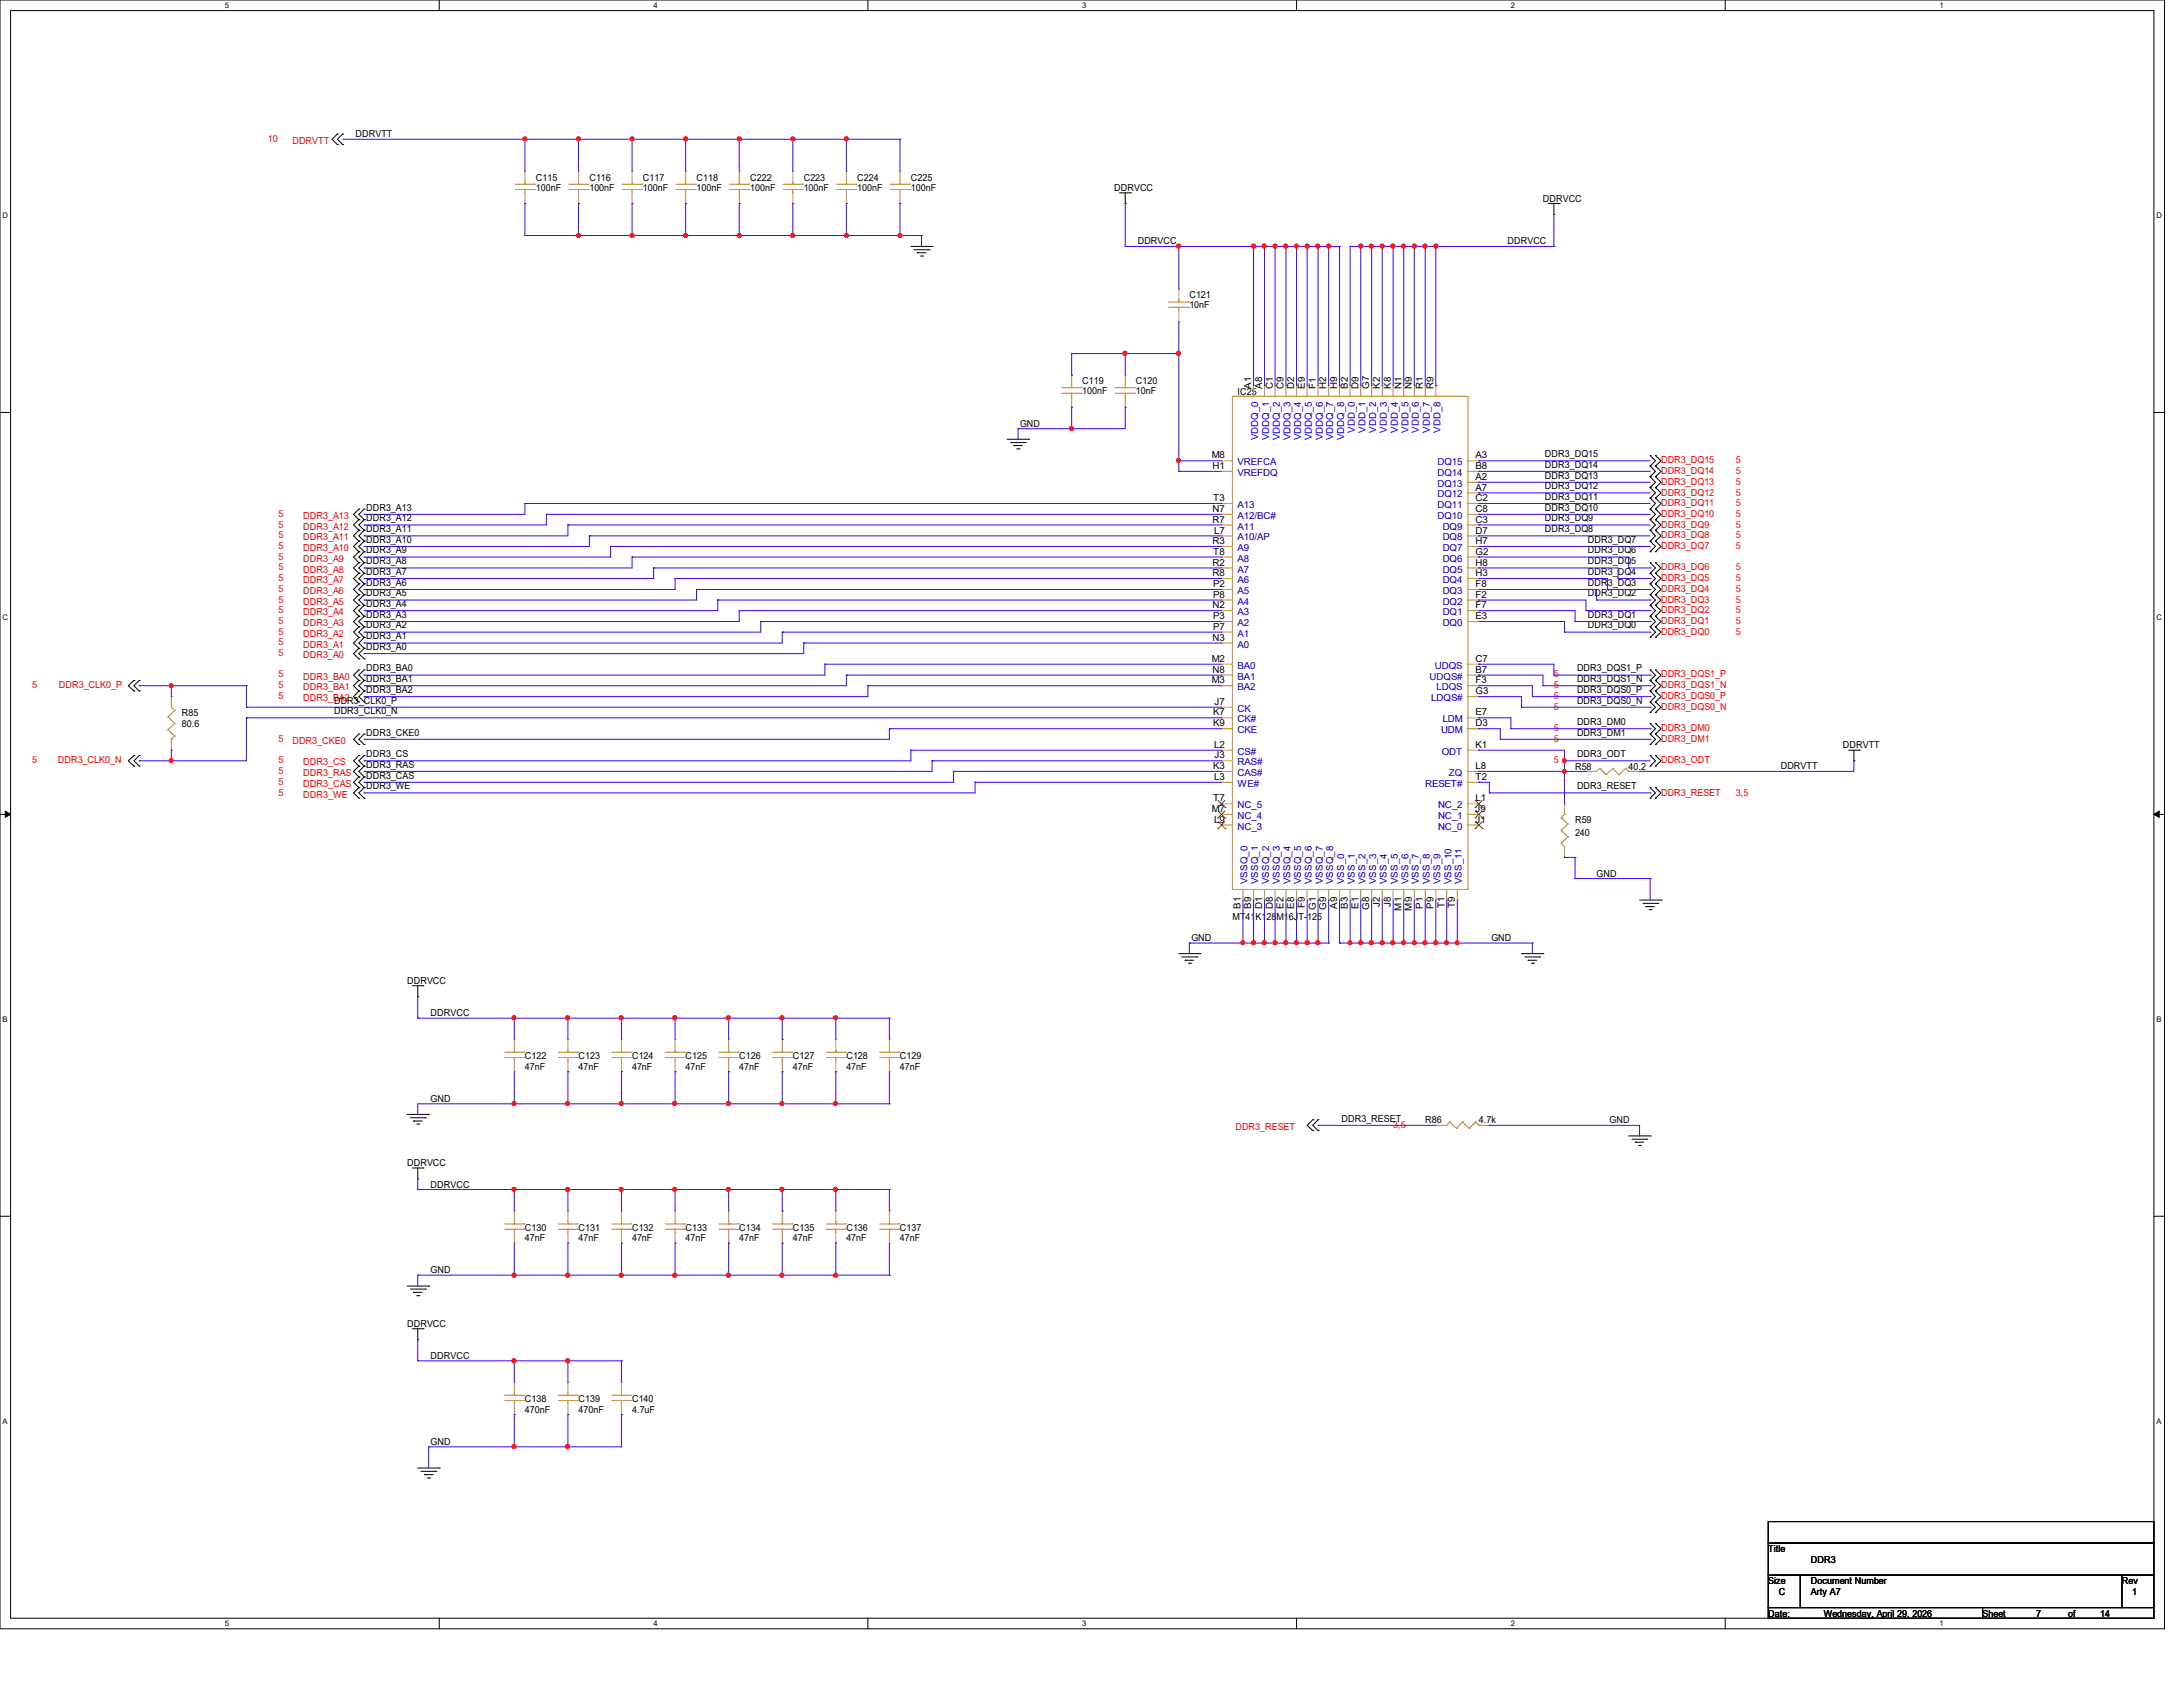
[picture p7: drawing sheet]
<svg xmlns="http://www.w3.org/2000/svg" width="279mm" height="216mm" viewBox="0 0 279 216" stroke-linecap="round" stroke-linejoin="round" font-family="sans-serif">
<defs><g id="words">
<g font-size="1.2">
<text x="45.5" y="17.6">DDRVTT</text>
<text x="68.6" y="23.2">C115</text>
<text x="75.4" y="23.2">C116</text>
<text x="82.3" y="23.2">C117</text>
<text x="89.2" y="23.2">C118</text>
<text x="96" y="23.2">C222</text>
<text x="102.9" y="23.2">C223</text>
<text x="109.7" y="23.2">C224</text>
<text x="116.6" y="23.2">C225</text>
<text x="68.6" y="24.4">100nF</text>
<text x="75.4" y="24.4">100nF</text>
<text x="82.3" y="24.4">100nF</text>
<text x="89.2" y="24.4">100nF</text>
<text x="96" y="24.4">100nF</text>
<text x="102.9" y="24.4">100nF</text>
<text x="109.7" y="24.4">100nF</text>
<text x="116.6" y="24.4">100nF</text>
<text x="142.6" y="24.4">DDRVCC</text>
<text x="197.5" y="25.8">DDRVCC</text>
<text x="145.6" y="31.3">DDRVCC</text>
<text x="193" y="31.3">DDRVCC</text>
<text x="152.2" y="38.1">C121</text>
<text x="152.2" y="39.4">10nF</text>
<text x="138.5" y="49.1">C119</text>
<text x="138.5" y="50.4">100nF</text>
<text x="145.4" y="49.1">C120</text>
<text x="145.4" y="50.4">10nF</text>
<text x="158.4" y="50.5">IC25</text>
<text x="160.1" y="49.7" transform="rotate(-90 160.1 49.7)">A1</text>
<text x="161.5" y="49.7" transform="rotate(-90 161.5 49.7)">A8</text>
<text x="162.9" y="49.7" transform="rotate(-90 162.9 49.7)">C1</text>
<text x="164.3" y="49.7" transform="rotate(-90 164.3 49.7)">C9</text>
<text x="165.6" y="49.7" transform="rotate(-90 165.6 49.7)">D2</text>
<text x="167" y="49.7" transform="rotate(-90 167 49.7)">E9</text>
<text x="168.4" y="49.7" transform="rotate(-90 168.4 49.7)">F1</text>
<text x="169.8" y="49.7" transform="rotate(-90 169.8 49.7)">H2</text>
<text x="171.2" y="49.7" transform="rotate(-90 171.2 49.7)">H9</text>
<text x="172.5" y="49.7" transform="rotate(-90 172.5 49.7)">B2</text>
<text x="173.9" y="49.7" transform="rotate(-90 173.9 49.7)">D9</text>
<text x="175.3" y="49.7" transform="rotate(-90 175.3 49.7)">G7</text>
<text x="176.6" y="49.7" transform="rotate(-90 176.6 49.7)">K2</text>
<text x="178" y="49.7" transform="rotate(-90 178 49.7)">K8</text>
<text x="179.4" y="49.7" transform="rotate(-90 179.4 49.7)">N1</text>
<text x="180.7" y="49.7" transform="rotate(-90 180.7 49.7)">N9</text>
<text x="182.1" y="49.7" transform="rotate(-90 182.1 49.7)">R1</text>
<text x="183.5" y="49.7" transform="rotate(-90 183.5 49.7)">R9</text>
<text x="130.6" y="54.6">GND</text>
<text x="155.1" y="58.7">M8</text>
<text x="188.8" y="58.7">A3</text>
<text x="197.7" y="58.5">DDR3_DQ15</text>
<text x="197.7" y="59.9">DDR3_DQ14</text>
<text x="46.9" y="65.4">DDR3_A13</text>
<text x="155.2" y="60">H1</text>
<text x="155.2" y="65.5">N7</text>
<text x="155.3" y="64.1">T3</text>
<text x="188.8" y="60">B8</text>
<text x="188.8" y="61.4">A2</text>
<text x="188.8" y="62.8">A7</text>
<text x="188.8" y="64.1">C2</text>
<text x="188.8" y="65.5">C8</text>
<text x="197.7" y="64">DDR3_DQ11</text>
<text x="197.7" y="65.4">DDR3_DQ10</text>
<text x="197.7" y="61.3">DDR3_DQ13</text>
<text x="197.7" y="62.6">DDR3_DQ12</text>
<text x="46.9" y="66.7">DDR3_A12</text>
<text x="46.9" y="68.1">DDR3_A11</text>
<text x="46.9" y="69.5">DDR3_A10</text>
<text x="46.9" y="70.8">DDR3_A9</text>
<text x="155.2" y="66.9">R7</text>
<text x="155.2" y="69.6">R3</text>
<text x="155.3" y="71">T8</text>
<text x="155.4" y="68.3">L7</text>
<text x="188.8" y="66.9">C3</text>
<text x="188.8" y="68.3">D7</text>
<text x="188.8" y="69.6">H7</text>
<text x="188.8" y="71">G2</text>
<text x="197.7" y="66.7">DDR3_DQ9</text>
<text x="197.7" y="68.1">DDR3_DQ8</text>
<text x="203.2" y="69.5">DDR3_DQ7</text>
<text x="203.2" y="70.8">DDR3_DQ6</text>
<text x="46.9" y="72.2">DDR3_A8</text>
<text x="46.9" y="73.6">DDR3_A7</text>
<text x="46.9" y="75">DDR3_A6</text>
<text x="46.9" y="76.3">DDR3_A5</text>
<text x="46.9" y="77.7">DDR3_A4</text>
<text x="155.2" y="72.4">R2</text>
<text x="155.2" y="73.7">R8</text>
<text x="155.2" y="77.9">N2</text>
<text x="155.3" y="75.1">P2</text>
<text x="155.3" y="76.5">P8</text>
<text x="188.8" y="72.4">H8</text>
<text x="188.8" y="73.7">H3</text>
<text x="188.8" y="75.1">F8</text>
<text x="188.8" y="76.5">F2</text>
<text x="188.8" y="77.9">F7</text>
<text x="203.2" y="76.3">DDR3_DQ2</text>
<text x="203.2" y="75">DDR3_DQ3</text>
<text x="203.2" y="73.6">DDR3_DQ4</text>
<text x="203.2" y="72.2">DDR3_DQ5</text>
<text x="46.9" y="79.1">DDR3_A3</text>
<text x="46.9" y="80.4">DDR3_A2</text>
<text x="46.9" y="81.8">DDR3_A1</text>
<text x="46.9" y="83.2">DDR3_A0</text>
<text x="155.2" y="82">N3</text>
<text x="155.3" y="79.2">P3</text>
<text x="155.3" y="80.6">P7</text>
<text x="188.8" y="79.2">E3</text>
<text x="203.2" y="80.4">DDR3_DQ0</text>
<text x="203.2" y="79.1">DDR3_DQ1</text>
<text x="46.9" y="85.9">DDR3_BA0</text>
<text x="46.9" y="87.3">DDR3_BA1</text>
<text x="46.9" y="88.7">DDR3_BA2</text>
<text x="155.1" y="84.7">M2</text>
<text x="155.1" y="87.5">M3</text>
<text x="155.2" y="86.1">N8</text>
<text x="188.8" y="84.7">C7</text>
<text x="188.8" y="86.1">B7</text>
<text x="188.8" y="87.5">F3</text>
<text x="188.8" y="88.9">G3</text>
<text x="201.8" y="85.9">DDR3_DQS1_P</text>
<text x="201.8" y="87.3">DDR3_DQS1_N</text>
<text x="201.8" y="88.7">DDR3_DQS0_P</text>
<text x="23.3" y="91.7">R85</text>
<text x="23.3" y="93">80.6</text>
<text x="42.8" y="90">DDR3_CLK0_P</text>
<text x="42.8" y="91.4">DDR3_CLK0_N</text>
<text x="46.9" y="94.1">DDR3_CKE0</text>
<text x="155.3" y="91.6">K7</text>
<text x="155.3" y="93">K9</text>
<text x="155.4" y="95.7">L2</text>
<text x="155.4" y="90.2">J7</text>
<text x="188.8" y="91.6">E7</text>
<text x="188.8" y="93">D3</text>
<text x="188.8" y="95.7">K1</text>
<text x="201.8" y="90">DDR3_DQS0_N</text>
<text x="201.8" y="92.8">DDR3_DM0</text>
<text x="201.8" y="94.1">DDR3_DM1</text>
<text x="235.9" y="95.8">DDRVTT</text>
<text x="46.9" y="96.9">DDR3_CS</text>
<text x="46.9" y="98.3">DDR3_RAS</text>
<text x="46.9" y="99.7">DDR3_CAS</text>
<text x="46.9" y="101">DDR3_WE</text>
<text x="155.3" y="98.4">K3</text>
<text x="155.4" y="99.8">L3</text>
<text x="155.4" y="97.1">J3</text>
<text x="188.8" y="98.4">L8</text>
<text x="188.8" y="99.8">T2</text>
<text x="201.6" y="98.5">R58</text>
<text x="201.8" y="96.9">DDR3_ODT</text>
<text x="201.8" y="101">DDR3_RESET</text>
<text x="208.4" y="98.5">40.2</text>
<text x="227.9" y="98.5">DDRVTT</text>
<text x="155.1" y="103.9">M7</text>
<text x="155.3" y="102.6">T7</text>
<text x="155.4" y="105.3">L9</text>
<text x="188.8" y="105.3">J1</text>
<text x="188.8" y="103.9">J9</text>
<text x="188.8" y="102.6">L1</text>
<text x="201.6" y="105.4">R59</text>
<text x="201.6" y="107">240</text>
<text x="204.3" y="112.2">GND</text>
<text x="157.7" y="117.7">MT41K128M16JT-125</text>
<text x="158.8" y="116.3" transform="rotate(-90 158.8 116.3)">B1</text>
<text x="160.1" y="116.3" transform="rotate(-90 160.1 116.3)">B9</text>
<text x="161.5" y="116.4" transform="rotate(-90 161.5 116.4)">D1</text>
<text x="162.9" y="116.4" transform="rotate(-90 162.9 116.4)">D8</text>
<text x="164.3" y="116.3" transform="rotate(-90 164.3 116.3)">E2</text>
<text x="165.6" y="116.3" transform="rotate(-90 165.6 116.3)">E8</text>
<text x="167" y="116.2" transform="rotate(-90 167 116.2)">F9</text>
<text x="168.4" y="116.5" transform="rotate(-90 168.4 116.5)">G1</text>
<text x="169.8" y="116.5" transform="rotate(-90 169.8 116.5)">G9</text>
<text x="171.2" y="116.3" transform="rotate(-90 171.2 116.3)">A9</text>
<text x="172.5" y="116.3" transform="rotate(-90 172.5 116.3)">B3</text>
<text x="173.9" y="116.3" transform="rotate(-90 173.9 116.3)">E1</text>
<text x="175.3" y="116.5" transform="rotate(-90 175.3 116.5)">G8</text>
<text x="176.6" y="116.1" transform="rotate(-90 176.6 116.1)">J2</text>
<text x="178" y="116.1" transform="rotate(-90 178 116.1)">J8</text>
<text x="179.4" y="116.5" transform="rotate(-90 179.4 116.5)">M1</text>
<text x="180.7" y="116.5" transform="rotate(-90 180.7 116.5)">M9</text>
<text x="182.1" y="116.3" transform="rotate(-90 182.1 116.3)">P1</text>
<text x="183.5" y="116.3" transform="rotate(-90 183.5 116.3)">P9</text>
<text x="184.9" y="116.2" transform="rotate(-90 184.9 116.2)">T1</text>
<text x="186.2" y="116.2" transform="rotate(-90 186.2 116.2)">T9</text>
<text x="52.1" y="125.9">DDRVCC</text>
<text x="152.5" y="120.4">GND</text>
<text x="190.9" y="120.4">GND</text>
<text x="55.1" y="130">DDRVCC</text>
<text x="67.2" y="135.5">C122</text>
<text x="67.2" y="136.9">47nF</text>
<text x="74" y="135.5">C123</text>
<text x="74" y="136.9">47nF</text>
<text x="80.9" y="135.5">C124</text>
<text x="80.9" y="136.9">47nF</text>
<text x="87.8" y="135.5">C125</text>
<text x="87.8" y="136.9">47nF</text>
<text x="94.6" y="135.5">C126</text>
<text x="94.6" y="136.9">47nF</text>
<text x="101.5" y="135.5">C127</text>
<text x="101.5" y="136.9">47nF</text>
<text x="108.3" y="135.5">C128</text>
<text x="108.3" y="136.9">47nF</text>
<text x="115.2" y="135.5">C129</text>
<text x="115.2" y="136.9">47nF</text>
<text x="55.1" y="141">GND</text>
<text x="171.7" y="143.6">DDR3_RESET</text>
<text x="182.4" y="143.8">R86</text>
<text x="189.3" y="143.8">4.7k</text>
<text x="206" y="143.8">GND</text>
<text x="52.1" y="149.3">DDRVCC</text>
<text x="55.1" y="152">DDRVCC</text>
<text x="67.2" y="157.5">C130</text>
<text x="67.2" y="158.9">47nF</text>
<text x="74" y="157.5">C131</text>
<text x="74" y="158.9">47nF</text>
<text x="80.9" y="157.5">C132</text>
<text x="80.9" y="158.9">47nF</text>
<text x="87.8" y="157.5">C133</text>
<text x="87.8" y="158.9">47nF</text>
<text x="94.6" y="157.5">C134</text>
<text x="94.6" y="158.9">47nF</text>
<text x="101.5" y="157.5">C135</text>
<text x="101.5" y="158.9">47nF</text>
<text x="108.3" y="157.5">C136</text>
<text x="108.3" y="158.9">47nF</text>
<text x="115.2" y="157.5">C137</text>
<text x="115.2" y="158.9">47nF</text>
<text x="55.1" y="162.9">GND</text>
<text x="52.1" y="169.8">DDRVCC</text>
<text x="55.1" y="173.9">DDRVCC</text>
<text x="67.2" y="179.4">C138</text>
<text x="74" y="179.4">C139</text>
<text x="80.9" y="179.4">C140</text>
<text x="55.1" y="184.9">GND</text>
<text x="67.2" y="180.8">470nF</text>
<text x="74" y="180.8">470nF</text>
<text x="80.9" y="180.8">4.7uF</text>
<text x="226.3" y="198.6">Title</text>
<text x="226.3" y="202.7">Size</text>
<text x="231.8" y="200">DDR3</text>
<text x="231.8" y="202.7">Document Number</text>
<text x="271.6" y="202.7">Rev</text>
<text x="226.3" y="206.9">Date:</text>
<text x="227.7" y="204.1">C</text>
<text x="231.8" y="204.1">Arty A7</text>
<text x="233.4" y="206.9">Wednesday, April 29, 2026</text>
<text x="253.7" y="206.9">Sheet</text>
<text x="260.6" y="206.9">7</text>
<text x="264.7" y="206.9">of</text>
<text x="268.8" y="206.9">14</text>
<text x="272.9" y="204.1">1</text>
</g>
<g font-size="1.2" fill="#f00">
<text x="34.3" y="18.1">10</text>
<text x="37.4" y="18.4">DDRVTT</text>
<text x="212.6" y="59.3">DDR3_DQ15</text>
<text x="222.2" y="59.3">5</text>
<text x="212.6" y="64.8">DDR3_DQ11</text>
<text x="212.6" y="63.4">DDR3_DQ12</text>
<text x="212.6" y="62">DDR3_DQ13</text>
<text x="212.6" y="60.7">DDR3_DQ14</text>
<text x="222.2" y="64.8">5</text>
<text x="222.2" y="63.4">5</text>
<text x="222.2" y="62">5</text>
<text x="222.2" y="60.7">5</text>
<text x="35.6" y="71.6">5</text>
<text x="35.6" y="70.3">5</text>
<text x="35.6" y="68.9">5</text>
<text x="35.6" y="67.5">5</text>
<text x="35.6" y="66.1">5</text>
<text x="38.8" y="71.9">DDR3_A9</text>
<text x="38.8" y="70.5">DDR3_A10</text>
<text x="38.8" y="69.2">DDR3_A11</text>
<text x="38.8" y="67.8">DDR3_A12</text>
<text x="38.8" y="66.4">DDR3_A13</text>
<text x="212.6" y="70.3">DDR3_DQ7</text>
<text x="212.6" y="68.9">DDR3_DQ8</text>
<text x="212.6" y="67.5">DDR3_DQ9</text>
<text x="212.6" y="66.1">DDR3_DQ10</text>
<text x="222.2" y="70.3">5</text>
<text x="222.2" y="68.9">5</text>
<text x="222.2" y="67.5">5</text>
<text x="222.2" y="66.1">5</text>
<text x="35.6" y="77.1">5</text>
<text x="35.6" y="75.7">5</text>
<text x="35.6" y="74.4">5</text>
<text x="35.6" y="73">5</text>
<text x="38.8" y="77.4">DDR3_A5</text>
<text x="38.8" y="76">DDR3_A6</text>
<text x="38.8" y="74.6">DDR3_A7</text>
<text x="38.8" y="73.3">DDR3_A8</text>
<text x="212.6" y="77.1">DDR3_DQ3</text>
<text x="212.6" y="75.7">DDR3_DQ4</text>
<text x="212.6" y="74.4">DDR3_DQ5</text>
<text x="212.6" y="73">DDR3_DQ6</text>
<text x="222.2" y="77.1">5</text>
<text x="222.2" y="75.7">5</text>
<text x="222.2" y="74.4">5</text>
<text x="222.2" y="73">5</text>
<text x="35.6" y="84">5</text>
<text x="35.6" y="82.6">5</text>
<text x="35.6" y="81.2">5</text>
<text x="35.6" y="79.8">5</text>
<text x="35.6" y="78.5">5</text>
<text x="38.8" y="82.9">DDR3_A1</text>
<text x="38.8" y="81.5">DDR3_A2</text>
<text x="38.8" y="80.1">DDR3_A3</text>
<text x="38.8" y="78.7">DDR3_A4</text>
<text x="212.6" y="81.2">DDR3_DQ0</text>
<text x="212.6" y="79.8">DDR3_DQ1</text>
<text x="212.6" y="78.5">DDR3_DQ2</text>
<text x="222.2" y="81.2">5</text>
<text x="222.2" y="79.8">5</text>
<text x="222.2" y="78.5">5</text>
<text x="4.1" y="88.1">5</text>
<text x="7.5" y="88.1">DDR3_CLK0_P</text>
<text x="35.6" y="86.7">5</text>
<text x="35.6" y="88.1">5</text>
<text x="35.6" y="89.4">5</text>
<text x="38.8" y="84.2">DDR3_A0</text>
<text x="38.8" y="87">DDR3_BA0</text>
<text x="38.8" y="88.3">DDR3_BA1</text>
<text x="38.8" y="89.7">DDR3_BA2</text>
<text x="198.9" y="89.4">5</text>
<text x="198.9" y="88.1">5</text>
<text x="198.9" y="86.7">5</text>
<text x="212.6" y="89.4">DDR3_DQS0_P</text>
<text x="212.6" y="88.1">DDR3_DQS1_N</text>
<text x="212.6" y="86.7">DDR3_DQS1_P</text>
<text x="35.6" y="95">5</text>
<text x="37.4" y="95.2">DDR3_CKE0</text>
<text x="198.9" y="95">5</text>
<text x="198.9" y="93.6">5</text>
<text x="198.9" y="90.8">5</text>
<text x="212.6" y="95">DDR3_DM1</text>
<text x="212.6" y="93.6">DDR3_DM0</text>
<text x="212.6" y="90.8">DDR3_DQS0_N</text>
<text x="4.1" y="97.7">5</text>
<text x="7.4" y="97.7">DDR3_CLK0_N</text>
<text x="35.6" y="97.7">5</text>
<text x="35.6" y="99.1">5</text>
<text x="35.6" y="100.4">5</text>
<text x="35.6" y="101.8">5</text>
<text x="38.8" y="98">DDR3_CS</text>
<text x="38.8" y="99.3">DDR3_RAS</text>
<text x="38.8" y="100.7">DDR3_CAS</text>
<text x="198.9" y="97.7">5</text>
<text x="212.6" y="97.7">DDR3_ODT</text>
<text x="212.6" y="101.8">DDR3_RESET</text>
<text x="222.2" y="101.8">3,5</text>
<text x="38.8" y="102.1">DDR3_WE</text>
<text x="158.1" y="144.6">DDR3_RESET</text>
<text x="178.3" y="144.3">3,5</text>
</g>
<g font-size="1.2" fill="#00c">
<text x="158.4" y="59.6">VREFCA</text>
<text x="161" y="56.3" transform="rotate(-90 161 56.3)">VDDQ_0</text>
<text x="162.4" y="56.3" transform="rotate(-90 162.4 56.3)">VDDQ_1</text>
<text x="163.8" y="56.3" transform="rotate(-90 163.8 56.3)">VDDQ_2</text>
<text x="165.2" y="56.3" transform="rotate(-90 165.2 56.3)">VDDQ_3</text>
<text x="166.5" y="56.3" transform="rotate(-90 166.5 56.3)">VDDQ_4</text>
<text x="167.9" y="56.3" transform="rotate(-90 167.9 56.3)">VDDQ_5</text>
<text x="169.3" y="56.3" transform="rotate(-90 169.3 56.3)">VDDQ_6</text>
<text x="170.6" y="56.3" transform="rotate(-90 170.6 56.3)">VDDQ_7</text>
<text x="172" y="56.3" transform="rotate(-90 172 56.3)">VDDQ_8</text>
<text x="173.4" y="55.4" transform="rotate(-90 173.4 55.4)">VDD_0</text>
<text x="174.7" y="55.4" transform="rotate(-90 174.7 55.4)">VDD_1</text>
<text x="176.1" y="55.4" transform="rotate(-90 176.1 55.4)">VDD_2</text>
<text x="177.5" y="55.4" transform="rotate(-90 177.5 55.4)">VDD_3</text>
<text x="178.9" y="55.4" transform="rotate(-90 178.9 55.4)">VDD_4</text>
<text x="180.3" y="55.4" transform="rotate(-90 180.3 55.4)">VDD_5</text>
<text x="181.6" y="55.4" transform="rotate(-90 181.6 55.4)">VDD_6</text>
<text x="183" y="55.4" transform="rotate(-90 183 55.4)">VDD_7</text>
<text x="184" y="59.6">DQ15</text>
<text x="184.4" y="55.4" transform="rotate(-90 184.4 55.4)">VDD_8</text>
<text x="158.4" y="60.9">VREFDQ</text>
<text x="158.4" y="65">A13</text>
<text x="184" y="60.9">DQ14</text>
<text x="184" y="62.3">DQ13</text>
<text x="184" y="63.7">DQ12</text>
<text x="184" y="65">DQ11</text>
<text x="158.4" y="66.4">A12/BC#</text>
<text x="158.4" y="67.8">A11</text>
<text x="158.4" y="69.2">A10/AP</text>
<text x="158.4" y="70.5">A9</text>
<text x="158.4" y="71.9">A8</text>
<text x="184" y="66.4">DQ10</text>
<text x="184.7" y="67.8">DQ9</text>
<text x="184.7" y="69.2">DQ8</text>
<text x="184.7" y="70.5">DQ7</text>
<text x="184.7" y="71.9">DQ6</text>
<text x="158.4" y="73.3">A7</text>
<text x="158.4" y="74.6">A6</text>
<text x="158.4" y="76">A5</text>
<text x="158.4" y="77.4">A4</text>
<text x="184.7" y="73.3">DQ5</text>
<text x="184.7" y="74.6">DQ4</text>
<text x="184.7" y="76">DQ3</text>
<text x="184.7" y="77.4">DQ2</text>
<text x="158.4" y="78.7">A3</text>
<text x="158.4" y="80.1">A2</text>
<text x="158.4" y="81.5">A1</text>
<text x="158.4" y="82.9">A0</text>
<text x="184.7" y="78.7">DQ1</text>
<text x="184.7" y="80.1">DQ0</text>
<text x="158.4" y="85.6">BA0</text>
<text x="158.4" y="87">BA1</text>
<text x="158.4" y="88.3">BA2</text>
<text x="183" y="87">UDQS#</text>
<text x="183.2" y="89.7">LDQS#</text>
<text x="183.6" y="85.6">UDQS</text>
<text x="183.8" y="88.3">LDQS</text>
<text x="158.4" y="91.1">CK</text>
<text x="158.4" y="92.5">CK#</text>
<text x="158.4" y="93.9">CKE</text>
<text x="184.4" y="93.9">UDM</text>
<text x="184.7" y="92.5">LDM</text>
<text x="158.4" y="96.6">CS#</text>
<text x="158.4" y="98">RAS#</text>
<text x="158.4" y="99.3">CAS#</text>
<text x="158.4" y="100.7">WE#</text>
<text x="182.4" y="100.7">RESET#</text>
<text x="184.5" y="96.6">ODT</text>
<text x="185.5" y="99.3">ZQ</text>
<text x="158.4" y="106.2">NC_3</text>
<text x="158.4" y="104.8">NC_4</text>
<text x="158.4" y="103.5">NC_5</text>
<text x="184.1" y="106.2">NC_0</text>
<text x="184.1" y="104.8">NC_1</text>
<text x="184.1" y="103.5">NC_2</text>
<text x="159.7" y="113.2" transform="rotate(-90 159.7 113.2)">VSSQ_0</text>
<text x="161" y="113.2" transform="rotate(-90 161 113.2)">VSSQ_1</text>
<text x="162.4" y="113.2" transform="rotate(-90 162.4 113.2)">VSSQ_2</text>
<text x="163.8" y="113.2" transform="rotate(-90 163.8 113.2)">VSSQ_3</text>
<text x="165.2" y="113.2" transform="rotate(-90 165.2 113.2)">VSSQ_4</text>
<text x="166.5" y="113.2" transform="rotate(-90 166.5 113.2)">VSSQ_5</text>
<text x="167.9" y="113.2" transform="rotate(-90 167.9 113.2)">VSSQ_6</text>
<text x="169.3" y="113.2" transform="rotate(-90 169.3 113.2)">VSSQ_7</text>
<text x="170.6" y="113.2" transform="rotate(-90 170.6 113.2)">VSSQ_8</text>
<text x="172" y="113.2" transform="rotate(-90 172 113.2)">VSS_0</text>
<text x="173.4" y="113.2" transform="rotate(-90 173.4 113.2)">VSS_1</text>
<text x="174.7" y="113.2" transform="rotate(-90 174.7 113.2)">VSS_2</text>
<text x="176.1" y="113.2" transform="rotate(-90 176.1 113.2)">VSS_3</text>
<text x="177.5" y="113.2" transform="rotate(-90 177.5 113.2)">VSS_4</text>
<text x="178.9" y="113.2" transform="rotate(-90 178.9 113.2)">VSS_5</text>
<text x="180.3" y="113.2" transform="rotate(-90 180.3 113.2)">VSS_6</text>
<text x="181.6" y="113.2" transform="rotate(-90 181.6 113.2)">VSS_7</text>
<text x="183" y="113.2" transform="rotate(-90 183 113.2)">VSS_8</text>
<text x="184.4" y="113.2" transform="rotate(-90 184.4 113.2)">VSS_9</text>
<text x="185.8" y="113.2" transform="rotate(-90 185.8 113.2)">VSS_10</text>
<text x="187.1" y="113.2" transform="rotate(-90 187.1 113.2)">VSS_11</text>
</g>
<g font-size="1">
<text x="28.8" y="1">5</text>
<text x="83.7" y="1">4</text>
<text x="138.5" y="1">3</text>
<text x="193.4" y="1">2</text>
<text x="248.2" y="1">1</text>
<text x=".3" y="27.9">D</text>
<text x="276" y="27.9">D</text>
<text x=".3" y="79.4">C</text>
<text x="276" y="79.4">C</text>
<text x=".3" y="130.8">B</text>
<text x="276" y="130.8">B</text>
<text x=".3" y="182.2">A</text>
<text x="276" y="182.2">A</text>
<text x="28.8" y="208.1">5</text>
<text x="83.7" y="208.1">4</text>
<text x="138.5" y="208.1">3</text>
<text x="193.4" y="208.1">2</text>
<text x="248.2" y="208.1">1</text>
</g>
</g></defs>
<path d="M0 0h277v208.4h-277zM1.4 1.4h274.3v205.7h-274.3z" fill="none" stroke="#000" stroke-width=".13"/>
<g fill="#fff">
<path d="M28.8 .1h.5v1.1h-.5z"/>
<path d="M28.8 207.2h.5v1.1h-.5z"/>
</g>
<path d="M56.2 0v1.4M56.2 207.1v1.3" fill="none" stroke="#000" stroke-width=".13"/>
<g fill="#fff">
<path d="M83.7 .1h.5v1.1h-.5z"/>
<path d="M83.7 207.2h.5v1.1h-.5z"/>
</g>
<path d="M111.1 0v1.4M111.1 207.1v1.3" fill="none" stroke="#000" stroke-width=".13"/>
<g fill="#fff">
<path d="M138.5 .1h.6v1.1h-.6z"/>
<path d="M138.5 207.2h.6v1.1h-.6z"/>
</g>
<path d="M165.9 0v1.4M165.9 207.1v1.3" fill="none" stroke="#000" stroke-width=".13"/>
<g fill="#fff">
<path d="M193.4 .1h.5v1.1h-.5z"/>
<path d="M193.4 207.2h.5v1.1h-.5z"/>
</g>
<path d="M220.8 0v1.4M220.8 207.1v1.3" fill="none" stroke="#000" stroke-width=".13"/>
<g fill="#fff">
<path d="M248.2 .1h.6v1.1h-.6z"/>
<path d="M248.2 207.2h.6v1.1h-.6z"/>
<path d="M.3 27.1h.8v1.1h-.8z"/>
<path d="M276 27.1h.7v1.1h-.7z"/>
<path d="M.3 78.5h.8v1.1h-.8z"/>
<path d="M276 78.5h.7v1.1h-.7z"/>
</g>
<path d="M0 52.8h1.4M275.7 52.8h1.3" fill="none" stroke="#000" stroke-width=".13"/>
<g fill="#fff">
<path d="M.3 129.9h.7v1.1h-.7z"/>
<path d="M276 129.9h.6v1.1h-.6z"/>
</g>
<path d="M0 104.2h1.4M275.7 104.2h1.3" fill="none" stroke="#000" stroke-width=".13"/>
<path d="M.7 103.8l.7 .4-.7 .4zM275.7 104.2l.7-.4v.8z" fill="#000" stroke="#000" stroke-width=".13"/>
<g fill="#fff">
<path d="M.3 181.4h.7v1.1h-.7z"/>
<path d="M276 181.4h.6v1.1h-.6z"/>
</g>
<g fill="none" stroke="#000" stroke-width=".13">
<path d="M43.2 17.1h.1M43.2 18.5h.1M43.2 17.1l-.7 .7 .7 .7M43.9 17.1h.1M43.9 18.5h.1M43.9 17.1l-.7 .7 .7 .7M116.6 31.5h2.7M117 32h1.9M117.4 32.3h.1M117.4 32.3h1.1M117.8 32.8h.3M118.1 32.8h.1"/>
<path d="M118.9 32h.1M119.3 31.5h.1M143.3 24.7h1.4M144 26h.1M144 24.7v1.3M144.7 24.7h.1M198.2 26h1.4M198.9 27.4h.1M198.9 26v1.4M199.6 26h.1M128.9 56.2h2.8M129.3 56.6h1.9"/>
<path d="M129.8 57h.1M129.8 57h1.1M130.1 57.4h.3M130.4 57.4h.1M131.2 56.6h.1M131.7 56.2h.1M211.2 59.6h.1M211.2 58.3h.1M211.2 59.6l.7 .7-.7 .7M211.2 58.3l.7 .7-.7 .6M211.9 59.6h.1M211.9 58.3h.1"/>
<path d="M211.9 59.6l.7 .7-.7 .7M211.9 58.3l.7 .7-.7 .6M45.9 78.9h.1M45.9 77.5h.1M45.9 76.1h.1M45.9 74.7h.1M45.9 73.4h.1M45.9 72h.1M45.9 70.6h.1M45.9 69.3h.1M45.9 67.9h.1M45.9 66.5h.1"/>
<path d="M45.9 65.2h.1M45.9 78.9l-.6 .6 .6 .7M45.9 77.5l-.6 .6 .6 .8M45.9 76.1l-.6 .7 .6 .7M45.9 74.7l-.6 .7 .6 .7M45.9 73.4l-.6 .6 .6 .7M45.9 72l-.6 .7 .6 .7M45.9 70.6l-.6 .7 .6 .7M45.9 69.3l-.6 .6 .6 .7M45.9 67.9l-.6 .7 .6 .7M45.9 66.5l-.6 .7 .6 .7M45.9 65.2l-.6 .6 .6 .7"/>
<path d="M46.6 78.9h.1M46.6 77.5h.1M46.6 76.1h.1M46.6 74.7h.1M46.6 73.4h.1M46.6 72h.1M46.6 70.6h.1M46.6 69.3h.1M46.6 67.9h.1M46.6 66.5h.1M46.6 65.2h.1M46.6 78.9l-.7 .6 .7 .7"/>
<path d="M46.6 77.5l-.7 .6 .7 .8M46.6 76.1l-.7 .7 .7 .7M46.6 74.7l-.7 .7 .7 .7M46.6 73.4l-.7 .6 .7 .7M46.6 72l-.7 .7 .7 .7M46.6 70.6l-.7 .7 .7 .7M46.6 69.3l-.7 .6 .7 .7M46.6 67.9l-.7 .7 .7 .7M46.6 66.5l-.7 .7 .7 .7M46.6 65.2l-.7 .6 .7 .7M211.2 78.9h.1M211.2 77.5h.1"/>
<path d="M211.2 76.1h.1M211.2 74.7h.1M211.2 73.4h.1M211.2 72h.1M211.2 70.6h.1M211.2 69.3h.1M211.2 67.9h.1M211.2 66.5h.1M211.2 65.2h.1M211.2 63.8h.1M211.2 62.4h.1M211.2 61h.1"/>
<path d="M211.2 78.9l.7 .6-.7 .7M211.2 76.1l.7 .7-.7 .7M211.2 77.5l.7 .6-.7 .8M211.2 74.7l.7 .7-.7 .7M211.2 73.4l.7 .6-.7 .7M211.2 72l.7 .7-.7 .7M211.2 69.3l.7 .6-.7 .7M211.2 67.9l.7 .7-.7 .7M211.2 66.5l.7 .7-.7 .7M211.2 65.2l.7 .6-.7 .7M211.2 63.8l.7 .6-.7 .8M211.2 62.4l.7 .7-.7 .7"/>
<path d="M211.2 61l.7 .7-.7 .7M211.9 78.9h.1M211.9 77.5h.1M211.9 76.1h.1M211.9 74.7h.1M211.9 73.4h.1M211.9 72h.1M211.9 70.6h.1M211.9 69.3h.1M211.9 67.9h.1M211.9 66.5h.1M211.9 65.2h.1"/>
<path d="M211.9 63.8h.1M211.9 62.4h.1M211.9 61h.1M211.9 78.9l.7 .6-.7 .7M211.9 76.1l.7 .7-.7 .7M211.9 77.5l.7 .6-.7 .8M211.9 74.7l.7 .7-.7 .7M211.9 73.4l.7 .6-.7 .7M211.9 72l.7 .7-.7 .7M211.9 69.3l.7 .6-.7 .7M211.9 67.9l.7 .7-.7 .7M211.9 66.5l.7 .7-.7 .7"/>
<path d="M211.9 65.2l.7 .6-.7 .7M211.9 63.8l.7 .6-.7 .8M211.9 62.4l.7 .7-.7 .7M211.9 61l.7 .7-.7 .7M17.1 87.1h.1M17.1 88.4h.1M17.1 96.7h.1M17.1 98h.1M17.1 87.1l-.7 .7 .7 .6M17.1 96.7l-.7 .7 .7 .6M17.8 87.1h.1M17.8 88.4h.1"/>
<path d="M17.8 96.7h.1M17.8 98h.1M17.8 87.1l-.7 .7 .7 .6M17.8 96.7l-.7 .7 .7 .6M45.9 83h.1M45.9 84.3h.1M45.9 81.6h.1M45.9 80.2h.1M45.9 85.7h.1M45.9 87.1h.1M45.9 88.4h.1M45.9 89.8h.1"/>
<path d="M45.9 93.9h.1M45.9 95.3h.1M45.9 96.7h.1M45.9 98h.1M45.9 99.4h.1M45.9 83l-.6 .7 .6 .6M45.9 81.6l-.6 .7 .6 .7M45.9 80.2l-.6 .7 .6 .7M45.9 85.7l-.6 .7 .6 .7M45.9 87.1l-.6 .7 .6 .6M45.9 88.4l-.6 .8 .6 .6M45.9 93.9l-.6 .7 .6 .7"/>
<path d="M45.9 96.7l-.6 .7 .6 .6M45.9 98l-.6 .7 .6 .7M45.9 99.4l-.6 .7 .6 .7M46.6 83h.1M46.6 84.3h.1M46.6 81.6h.1M46.6 80.2h.1M46.6 85.7h.1M46.6 87.1h.1M46.6 88.4h.1M46.6 89.8h.1M46.6 93.9h.1"/>
<path d="M46.6 95.3h.1M46.6 96.7h.1M46.6 98h.1M46.6 99.4h.1M46.6 83l-.7 .7 .7 .6M46.6 81.6l-.7 .7 .7 .7M46.6 80.2l-.7 .7 .7 .7M46.6 85.7l-.7 .7 .7 .7M46.6 87.1l-.7 .7 .7 .6M46.6 88.4l-.7 .8 .7 .6M46.6 93.9l-.7 .7 .7 .7M46.6 96.7l-.7 .7 .7 .6"/>
<path d="M46.6 98l-.7 .7 .7 .7M46.6 99.4l-.7 .7 .7 .7M211.2 95.3h.1M211.2 93.9h.1M211.2 92.6h.1M211.2 91.2h.1M211.2 89.8h.1M211.2 98h.1M211.2 96.7h.1M211.2 88.4h.1M211.2 87.1h.1M211.2 85.7h.1"/>
<path d="M211.2 81.6h.1M211.2 80.2h.1M211.2 93.9l.7 .7-.7 .7M211.2 92.6l.7 .7-.7 .6M211.2 89.8l.7 .7-.7 .7M211.2 96.7l.7 .7-.7 .6M211.2 88.4l.7 .8-.7 .6M211.2 87.1l.7 .7-.7 .6M211.2 85.7l.7 .7-.7 .7M211.2 80.2l.7 .7-.7 .7M211.9 95.3h.1M211.9 93.9h.1"/>
<path d="M211.9 92.6h.1M211.9 91.2h.1M211.9 89.8h.1M211.9 98h.1M211.9 96.7h.1M211.9 88.4h.1M211.9 87.1h.1M211.9 85.7h.1M211.9 81.6h.1M211.9 80.2h.1M211.9 93.9l.7 .7-.7 .7M211.9 92.6l.7 .7-.7 .6"/>
<path d="M211.9 89.8l.7 .7-.7 .7M211.9 96.7l.7 .7-.7 .6M211.9 88.4l.7 .8-.7 .6M211.9 87.1l.7 .7-.7 .6M211.9 85.7l.7 .7-.7 .7M211.9 80.2l.7 .7-.7 .7M236.6 96h1.4M237.3 97.4h.1M237.3 96v1.4M238 96h.1M45.9 100.8h.1M45.9 102.2h.1"/>
<path d="M45.9 100.8l-.6 .7 .6 .7M46.6 100.8h.1M46.6 102.2h.1M46.6 100.8l-.7 .7 .7 .7M209.8 115.2h2.8M210.3 115.6h1.9M210.7 116h.1M210.7 116h1.1M211.1 116.4h.2M211.2 102.2h.1M211.2 100.8h.1M211.2 100.8l.7 .7-.7 .7"/>
<path d="M211.3 116.4h.1M211.9 102.2h.1M211.9 100.8h.1M211.9 100.8l.7 .7-.7 .7M212.2 115.6h.1M212.6 115.2h.1M52.8 126.2h1.3M53.5 127.6h.1M53.5 126.2v1.4M54.1 126.2h.1M150.9 122h2.7M151.3 122.5h1.9"/>
<path d="M151.7 122.9h.1M151.7 122.9h1.1M152.1 123.3h.3M152.4 123.3h.1M153.2 122.5h.1M153.6 122h.1M194.7 122h2.8M195.2 122.5h1.9M195.6 122.9h.1M195.6 122.9h1.1M196 123.3h.3M196.3 123.3h.1"/>
<path d="M197.1 122.5h.1M197.5 122h.1M0 155.7h1.4M52.1 142.6h2.8M52.5 143h1.9M52.8 149.5h1.3M52.9 143.5h.1M52.9 143.5h1.1M53.3 143.8h.3M53.5 150.9h.1M53.5 149.5v1.4M53.6 143.8h.1"/>
<path d="M54.1 149.5h.1M54.4 143h.1M54.9 142.6h.1M168 143.3h.1M168 144.7h.1M168 143.3l-.7 .7 .7 .7M168.7 143.3h.1M168.7 144.7h.1M168.7 143.3l-.7 .7 .7 .7M208.4 145.4h2.8M208.9 145.8h1.9M209.3 146.2h.1"/>
<path d="M209.3 146.2h1.1M209.7 146.6h.3M210 146.6h.1M210.8 145.8h.1M211.2 145.4h.1M275.7 155.7h1.3M52.1 164.6h2.8M52.5 165h1.9M52.8 170.1h1.3M52.9 165.4h.1M52.9 165.4h1.1M53.3 165.8h.3"/>
<path d="M53.5 171.4h.1M53.5 170.1v1.3M53.6 165.8h.1M54.1 170.1h.1M54.4 165h.1M54.9 164.6h.1M53.5 187.9h2.7M53.9 188.3h1.9M54.3 188.7h.1M54.3 188.7h1.1M54.7 189.1h.3M55 189.1h.1"/>
<path d="M55.8 188.3h.1M56.2 187.9h.1M226.3 194.7h49.4v2.8h-49.4zM226.3 197.5h49.4v4.1h-49.4zM226.3 201.6h4.1v4.1h-4.1zM226.3 205.7h27.4v1.4h-27.4zM230.4 201.6h41.2v4.1h-41.2zM253.7 205.7h22v1.4h-22zM271.6 201.6h4.1v4.1h-4.1z"/>
</g>
<g fill="none" stroke="#cc8006" stroke-width=".13">
<path d="M66 24.3h2.4M66 23.6h2.4M67.2 23.6h.1M67.2 24.3h.1M67.2 23.3v.3M67.2 24.3v.4M68.4 24.3h.1M68.4 23.6h.1M72.8 24.3h2.5M72.8 23.6h2.5M74 23.6h.1M74 24.3h.1"/>
<path d="M74 23.3v.3M74 24.3v.4M75.3 24.3h.1M75.3 23.6h.1M79.7 24.3h2.4M79.7 23.6h2.4M80.9 23.6h.1M80.9 24.3h.1M80.9 23.3v.3M80.9 24.3v.4M82.1 24.3h.1M82.1 23.6h.1"/>
<path d="M86.5 24.3h2.5M86.5 23.6h2.5M87.8 23.6h.1M87.8 24.3h.1M87.8 23.3v.3M87.8 24.3v.4M89 24.3h.1M89 23.6h.1M93.4 24.3h2.4M93.4 23.6h2.4M94.6 23.6h.1M94.6 24.3h.1"/>
<path d="M94.6 23.3v.3M94.6 24.3v.4M95.8 24.3h.1M95.8 23.6h.1M100.2 24.3h2.5M100.2 23.6h2.5M101.5 23.6h.1M101.5 24.3h.1M101.5 23.3v.3M101.5 24.3v.4M102.7 24.3h.1M102.7 23.6h.1"/>
<path d="M107.1 24.3h2.5M107.1 23.6h2.5M108.3 23.6h.1M108.3 24.3h.1M108.3 23.3v.3M108.3 24.3v.4M109.6 24.3h.1M109.6 23.6h.1M114 24.3h2.4M114 23.6h2.4M115.2 23.6h.1M115.2 24.3h.1"/>
<path d="M115.2 23.3v.3M115.2 24.3v.4M116.4 24.3h.1M116.4 23.6h.1M149.6 39.3h2.5M149.6 38.7h2.5M150.9 38.7h.1M150.9 39.3h.1M150.9 38.4v.3M150.9 39.3v.5M152.1 39.3h.1M152.1 38.7h.1"/>
<path d="M135.9 50.3h2.5M135.9 49.6h2.5M137.2 49.6h.1M137.2 50.3h.1M137.2 49.4v.2M137.2 50.3v.4M138.4 50.3h.1M138.4 49.6h.1M142.7 50.3h2.5M142.7 49.6h2.5M144 49.6h.1M144 50.3h.1"/>
<path d="M144 49.4v.2M144 50.3v.4M145.2 50.3h.1M145.2 49.6h.1M157.7 50.7h30.2v63.1h-30.2zM21.5 91.7h.1M21.5 93.4h.1M21.5 91.7l.9 .9M21.5 93.4l.9 .8M21.9 94.6h.1M21.9 90.5l.5 .4M22.4 90.9h.1"/>
<path d="M22.4 92.6h.1M22.4 94.2h.1M22.4 90.9l-.9 .8M22.4 92.6l-.9 .8M22.4 94.2l-.5 .4M204.8 98.3h.1M204.8 98.3l-.5 .4M204.8 98.3l.8 .8M205.6 99.1h.1M206.4 98.3h.1M206.4 98.3l-.8 .8M206.4 98.3l.8 .8"/>
<path d="M207.2 99.1h.1M208.1 98.3h.1M208.1 98.3l-.9 .8M208.1 98.3l.3 .4M208.4 98.7h.1M199.8 107.9h.1M199.8 106.3h.1M199.8 104.6h.1M199.8 107.9l.4 .4M199.8 106.3l.9 .8M199.8 104.6l.9 .9M200.2 104.2h.1"/>
<path d="M200.2 104.2l-.4 .4M200.7 107.1h.1M200.7 105.5h.1M200.7 107.1l-.9 .8M200.7 105.5l-.9 .8M64.6 135.3h2.5M64.6 134.7h2.5M65.8 134.7h.1M65.8 135.3h.1M65.8 134.4v.3M65.8 135.3v.5M67.1 135.3h.1"/>
<path d="M67.1 134.7h.1M71.5 135.3h2.4M71.5 134.7h2.4M72.7 134.7h.1M72.7 135.3h.1M72.7 134.4v.3M72.7 135.3v.5M73.9 135.3h.1M73.9 134.7h.1M78.3 135.3h2.5M78.3 134.7h2.5M79.5 134.7h.1"/>
<path d="M79.5 135.3h.1M79.5 134.4v.3M79.5 135.3v.5M80.8 135.3h.1M80.8 134.7h.1M85.2 135.3h2.4M85.2 134.7h2.4M86.4 134.7h.1M86.4 135.3h.1M86.4 134.4v.3M86.4 135.3v.5M87.6 135.3h.1"/>
<path d="M87.6 134.7h.1M92 135.3h2.5M92 134.7h2.5M93.3 134.7h.1M93.3 135.3h.1M93.3 134.4v.3M93.3 135.3v.5M94.5 135.3h.1M94.5 134.7h.1M98.9 135.3h2.4M98.9 134.7h2.4M100.1 134.7h.1"/>
<path d="M100.1 135.3h.1M100.1 134.4v.3M100.1 135.3v.5M101.3 135.3h.1M101.3 134.7h.1M105.7 135.3h2.5M105.7 134.7h2.5M107 134.7h.1M107 135.3h.1M107 134.4v.3M107 135.3v.5M108.2 135.3h.1"/>
<path d="M108.2 134.7h.1M112.6 135.3h2.5M112.6 134.7h2.5M113.8 134.7h.1M113.8 135.3h.1M113.8 134.4v.3M113.8 135.3v.5M115.1 135.3h.1M115.1 134.7h.1M64.6 157.3h2.5M64.6 156.6h2.5M65.8 156.6h.1"/>
<path d="M65.8 157.3h.1M65.8 156.3v.3M65.8 157.3v.4M67.1 157.3h.1M67.1 156.6h.1M71.5 157.3h2.4M71.5 156.6h2.4M72.7 156.6h.1M72.7 157.3h.1M72.7 156.3v.3M72.7 157.3v.4M73.9 157.3h.1"/>
<path d="M73.9 156.6h.1M78.3 157.3h2.5M78.3 156.6h2.5M79.5 156.6h.1M79.5 157.3h.1M79.5 156.3v.3M79.5 157.3v.4M80.8 157.3h.1M80.8 156.6h.1M85.2 157.3h2.4M85.2 156.6h2.4M86.4 156.6h.1"/>
<path d="M86.4 157.3h.1M86.4 156.3v.3M86.4 157.3v.4M87.6 157.3h.1M87.6 156.6h.1M92 157.3h2.5M92 156.6h2.5M93.3 156.6h.1M93.3 157.3h.1M93.3 156.3v.3M93.3 157.3v.4M94.5 157.3h.1"/>
<path d="M94.5 156.6h.1M98.9 157.3h2.4M98.9 156.6h2.4M100.1 156.6h.1M100.1 157.3h.1M100.1 156.3v.3M100.1 157.3v.4M101.3 157.3h.1M101.3 156.6h.1M105.7 157.3h2.5M105.7 156.6h2.5M107 156.6h.1"/>
<path d="M107 157.3h.1M107 156.3v.3M107 157.3v.4M108.2 157.3h.1M108.2 156.6h.1M112.6 157.3h2.5M112.6 156.6h2.5M113.8 156.6h.1M113.8 157.3h.1M113.8 156.3v.3M113.8 157.3v.4M115.1 157.3h.1"/>
<path d="M115.1 156.6h.1M185.5 143.6h.1M185.5 143.6l-.3 .4M185.5 143.6l.9 .8M186.4 144.4h.1M187.2 143.6h.1M187.2 143.6l-.8 .8M187.2 143.6l.8 .8M188 144.4h.1M188.8 143.6h.1M188.8 143.6l-.8 .8M188.8 143.6l.5 .4"/>
<path d="M189.3 144h.1M64.6 179.2h2.5M64.6 178.6h2.5M65.8 178.6h.1M65.8 179.2h.1M65.8 178.3v.3M65.8 179.2v.5M67.1 179.2h.1M67.1 178.6h.1M71.5 179.2h2.4M71.5 178.6h2.4M72.7 178.6h.1"/>
<path d="M72.7 179.2h.1M72.7 178.3v.3M72.7 179.2v.5M73.9 179.2h.1M73.9 178.6h.1M78.3 179.2h2.5M78.3 178.6h2.5M79.5 178.6h.1M79.5 179.2h.1M79.5 178.3v.3M79.5 179.2v.5M80.8 179.2h.1"/>
<path d="M80.8 178.6h.1"/>
</g>
<g fill="none" stroke="#a84" stroke-width=".13">
<path d="M67.2 21.9h.1M67.2 26h.1M67.2 21.9v1.4M67.2 24.7v1.3M74 21.9h.1M74 26h.1M74 21.9v1.4M74 24.7v1.3M80.9 21.9h.1M80.9 26h.1M80.9 21.9v1.4M80.9 24.7v1.3"/>
<path d="M87.8 21.9h.1M87.8 26h.1M87.8 21.9v1.4M87.8 24.7v1.3M94.6 21.9h.1M94.6 26h.1M94.6 21.9v1.4M94.6 24.7v1.3M101.5 21.9h.1M101.5 26h.1M101.5 21.9v1.4M101.5 24.7v1.3"/>
<path d="M108.3 21.9h.1M108.3 26h.1M108.3 21.9v1.4M108.3 24.7v1.3M115.2 21.9h.1M115.2 26h.1M115.2 21.9v1.4M115.2 24.7v1.3M150.9 37h.1M150.9 37v1.4M150.9 39.8v1.3M137.2 48h.1"/>
<path d="M137.2 52.1h.1M137.2 48v1.4M137.2 50.7v1.4M144 48h.1M144 52.1h.1M144 48v1.4M144 50.7v1.4M150.9 41.1h.1M156.3 59h.1M156.3 59h1.4M160.4 49.4h.1M160.4 49.4v1.3"/>
<path d="M161.8 49.4h.1M161.8 49.4v1.3M163.2 49.4h.1M163.2 49.4v1.3M164.6 49.4h.1M164.6 49.4v1.3M165.9 49.4h.1M165.9 49.4v1.3M167.3 49.4h.1M167.3 49.4v1.3M168.7 49.4h.1M168.7 49.4v1.3"/>
<path d="M170.1 49.4h.1M170.1 49.4v1.3M171.4 49.4h.1M171.4 49.4v1.3M172.8 49.4h.1M172.8 49.4v1.3M174.2 49.4h.1M174.2 49.4v1.3M175.6 49.4h.1M175.6 49.4v1.3M176.9 49.4h.1M176.9 49.4v1.3"/>
<path d="M178.3 49.4h.1M178.3 49.4v1.3M179.7 49.4h.1M179.7 49.4v1.3M181 49.4h.1M181 49.4v1.3M182.4 49.4h.1M182.4 49.4v1.3M183.8 49.4h.1M183.8 49.4v1.3M187.9 59h1.4M189.3 59h.1"/>
<path d="M156.3 60.3h.1M156.3 64.4h.1M156.3 65.8h.1M156.3 67.2h.1M156.3 68.6h.1M156.3 69.9h.1M156.3 71.3h.1M156.3 72.7h.1M156.3 74h.1M156.3 75.4h.1M156.3 76.8h.1M156.3 78.1h.1"/>
<path d="M156.3 79.5h.1M156.3 60.3h1.4M156.3 64.4h1.4M156.3 65.8h1.4M156.3 67.2h1.4M156.3 68.6h1.4M156.3 69.9h1.4M156.3 71.3h1.4M156.3 72.7h1.4M156.3 74h1.4M156.3 75.4h1.4M156.3 76.8h1.4"/>
<path d="M156.3 78.1h1.4M156.3 79.5h1.4M187.9 60.3h1.4M187.9 64.4h1.4M187.9 65.8h1.4M187.9 67.2h1.4M187.9 68.6h1.4M187.9 69.9h1.4M187.9 71.3h1.4M187.9 72.7h1.4M187.9 74h1.4M187.9 75.4h1.4"/>
<path d="M187.9 76.8h1.4M187.9 78.1h1.4M187.9 79.5h1.4M187.9 61.7h1.4M187.9 63.1h1.4M189.3 60.3h.1M189.3 61.7h.1M189.3 63.1h.1M189.3 64.4h.1M189.3 65.8h.1M189.3 67.2h.1M189.3 68.6h.1"/>
<path d="M189.3 69.9h.1M189.3 71.3h.1M189.3 72.7h.1M189.3 74h.1M189.3 75.4h.1M189.3 76.8h.1M189.3 78.1h.1M189.3 79.5h.1M21.9 89.2h.1M21.9 96h.1M21.9 89.2v1.3M21.9 94.6v1.4"/>
<path d="M156.3 80.9h.1M156.3 82.3h.1M156.3 85h.1M156.3 86.4h.1M156.3 87.8h.1M156.3 90.5h.1M156.3 91.9h.1M156.3 93.3h.1M156.3 96h.1M156.3 97.4h.1M156.3 98.7h.1M156.3 80.9h1.4"/>
<path d="M156.3 82.3h1.4M156.3 85h1.4M156.3 86.4h1.4M156.3 87.8h1.4M156.3 90.5h1.4M156.3 91.9h1.4M156.3 93.3h1.4M156.3 96h1.4M156.3 97.4h1.4M156.3 98.7h1.4M187.9 85h1.4M187.9 86.4h1.4"/>
<path d="M187.9 87.8h1.4M187.9 91.9h1.4M187.9 93.3h1.4M187.9 96h1.4M187.9 98.7h1.4M187.9 89.2h1.4M189.3 85h.1M189.3 86.4h.1M189.3 87.8h.1M189.3 89.2h.1M189.3 91.9h.1M189.3 93.3h.1"/>
<path d="M189.3 96h.1M189.3 98.7h.1M203 98.7h.1M203 98.7h1.3M208.4 98.7h1.4M209.8 98.7h.1M156.3 100.1h.1M156.3 105.6h.1M156.3 104.2h.1M156.3 102.9h.1M156.3 100.1h1.4M156.3 105.6h1.4"/>
<path d="M156.3 104.2h1.4M156.3 102.9h1.4M159.1 115.2h.1M159.1 113.8v1.4M160.4 115.2h.1M160.4 113.8v1.4M161.8 115.2h.1M161.8 113.8v1.4M163.2 115.2h.1M163.2 113.8v1.4M164.6 115.2h.1M164.6 113.8v1.4"/>
<path d="M165.9 115.2h.1M165.9 113.8v1.4M167.3 115.2h.1M167.3 113.8v1.4M168.7 115.2h.1M168.7 113.8v1.4M170.1 115.2h.1M170.1 113.8v1.4M171.4 115.2h.1M171.4 113.8v1.4M172.8 115.2h.1M172.8 113.8v1.4"/>
<path d="M174.2 115.2h.1M174.2 113.8v1.4M175.6 115.2h.1M175.6 113.8v1.4M176.9 115.2h.1M176.9 113.8v1.4M178.3 115.2h.1M178.3 113.8v1.4M179.7 115.2h.1M179.7 113.8v1.4M181 115.2h.1M181 113.8v1.4"/>
<path d="M182.4 115.2h.1M182.4 113.8v1.4M183.8 115.2h.1M183.8 113.8v1.4M185.2 115.2h.1M185.2 113.8v1.4M186.5 115.2h.1M186.5 113.8v1.4M187.9 100.1h1.4M187.9 105.6h1.4M187.9 104.2h1.4M187.9 102.9h1.4"/>
<path d="M189.3 100.1h.1M189.3 105.6h.1M189.3 104.2h.1M189.3 102.9h.1M200.2 109.7h.1M200.2 102.9h.1M200.2 102.9v1.3M200.2 108.3v1.4M65.8 133h.1M65.8 137.2h.1M65.8 133v1.4M65.8 135.8v1.4"/>
<path d="M72.7 133h.1M72.7 137.2h.1M72.7 133v1.4M72.7 135.8v1.4M79.5 133h.1M79.5 137.2h.1M79.5 133v1.4M79.5 135.8v1.4M86.4 133h.1M86.4 137.2h.1M86.4 133v1.4M86.4 135.8v1.4"/>
<path d="M93.3 133h.1M93.3 137.2h.1M93.3 133v1.4M93.3 135.8v1.4M100.1 133h.1M100.1 137.2h.1M100.1 133v1.4M100.1 135.8v1.4M107 133h.1M107 137.2h.1M107 133v1.4M107 135.8v1.4"/>
<path d="M113.8 133h.1M113.8 137.2h.1M113.8 133v1.4M113.8 135.8v1.4M65.8 155h.1M65.8 159.1h.1M65.8 155v1.3M65.8 157.7v1.4M72.7 155h.1M72.7 159.1h.1M72.7 155v1.3M72.7 157.7v1.4"/>
<path d="M79.5 155h.1M79.5 159.1h.1M79.5 155v1.3M79.5 157.7v1.4M86.4 155h.1M86.4 159.1h.1M86.4 155v1.3M86.4 157.7v1.4M93.3 155h.1M93.3 159.1h.1M93.3 155v1.3M93.3 157.7v1.4"/>
<path d="M100.1 155h.1M100.1 159.1h.1M100.1 155v1.3M100.1 157.7v1.4M107 155h.1M107 159.1h.1M107 155v1.3M107 157.7v1.4M113.8 155h.1M113.8 159.1h.1M113.8 155v1.3M113.8 157.7v1.4"/>
<path d="M183.8 144h.1M183.8 144h1.4M189.3 144h1.3M190.6 144h.1M65.8 176.9h.1M65.8 176.9v1.4M65.8 179.7v1.3M72.7 176.9h.1M72.7 176.9v1.4M72.7 179.7v1.3M79.5 176.9h.1M79.5 176.9v1.4"/>
<path d="M79.5 179.7v1.3M65.8 181h.1M72.7 181h.1M79.5 181h.1"/>
</g>
<g fill="none" stroke="#804000" stroke-width=".13">
<path d="M155.9 106h.1M155.9 104.7h.1M155.9 103.3h.1M155.9 105.2l.9 .8M155.9 103.8l.9 .9M155.9 102.4l.9 .9M156.8 105.2l-.9 .8M156.8 103.8l-.9 .9M156.8 102.4l-.9 .9M156.8 106h.1M156.8 104.7h.1M156.8 103.3h.1"/>
<path d="M188.8 106h.1M188.8 104.7h.1M188.8 103.3h.1M188.8 105.2l.9 .8M188.8 103.8l.9 .9M188.8 102.4l.9 .9M189.7 105.2l-.9 .8M189.7 103.8l-.9 .9M189.7 102.4l-.9 .9M189.7 106h.1M189.7 104.7h.1M189.7 103.3h.1"/>
</g>
<g fill="none" stroke="#4200ff" stroke-width=".13">
<path d="M43.9 17.8h71.3M67.2 17.8h.1M67.2 17.8v4.1M74 17.8h.1M74 17.8v4.1M80.9 17.8h.1M80.9 17.8v4.1M87.8 17.8h.1M87.8 17.8v4.1M94.6 17.8h.1M94.6 17.8v4.1M101.5 17.8h.1"/>
<path d="M101.5 17.8v4.1M108.3 17.8h.1M108.3 17.8v4.1M115.2 17.8h.1M115.2 17.8v4.1M67.2 26h.1M67.2 30.1h.1M67.2 30.1h50.7M67.2 26v4.1M74 26h.1M74 30.1h.1M74 26v4.1"/>
<path d="M80.9 26h.1M80.9 30.1h.1M80.9 26v4.1M87.8 26h.1M87.8 30.1h.1M87.8 26v4.1M94.6 26h.1M94.6 30.1h.1M94.6 26v4.1M101.5 26h.1M101.5 30.1h.1M101.5 26v4.1"/>
<path d="M108.3 26h.1M108.3 30.1h.1M108.3 26v4.1M115.2 26h.1M115.2 30.1h.1M115.2 26v4.1M117.9 30.1h.1M117.9 30.1v1.4M144 31.5h.1M144 26h.1M144 26v5.5M144 31.5h27.4"/>
<path d="M150.9 31.5h.1M150.9 31.5v5.5M160.4 31.5h.1M160.4 31.5v17.9M161.8 31.5h.1M161.8 31.5v17.9M163.2 31.5h.1M163.2 31.5v17.9M164.6 31.5h.1M164.6 31.5v17.9M165.9 31.5h.1M165.9 31.5v17.9"/>
<path d="M167.3 31.5h.1M167.3 31.5v17.9M168.7 31.5h.1M168.7 31.5v17.9M170.1 31.5h.1M170.1 31.5v17.9M171.4 31.5h.1M171.4 31.5v17.9M172.8 31.5h.1M172.8 31.5h26.1M172.8 31.5v17.9M174.2 31.5h.1"/>
<path d="M174.2 31.5v17.9M175.6 31.5h.1M175.6 31.5v17.9M176.9 31.5h.1M176.9 31.5v17.9M178.3 31.5h.1M178.3 31.5v17.9M179.7 31.5h.1M179.7 31.5v17.9M181 31.5h.1M181 31.5v17.9M182.4 31.5h.1"/>
<path d="M182.4 31.5v17.9M183.8 31.5h.1M183.8 31.5v17.9M198.9 31.5h.1M198.9 27.4v4.1M130.3 54.9h.1M130.3 54.9v1.3M137.2 52.1h.1M137.2 54.9h.1M137.2 45.3h.1M137.2 48h.1M137.2 45.3v2.7"/>
<path d="M137.2 52.1v2.8M137.2 45.3h13.7M144 52.1h.1M144 45.3h.1M144 52.1v2.8h-13.7M144 45.3v2.7M150.9 59h.1M150.9 45.3h.1M150.9 59h5.4M150.9 41.1v19.2M183.8 49.4h.1M189.3 59h.1"/>
<path d="M189.3 59h21.9M46.6 65.8h.1M46.6 67.2h.1M46.6 68.6h.1M46.6 69.9h.1M46.6 71.3h.1M46.6 72.7h.1M46.6 74h.1M46.6 75.4h.1M46.6 76.8h.1M46.6 78.1h.1M46.6 79.5h.1"/>
<path d="M67.2 64.4h.1M67.2 64.4v1.4h-20.6M67.2 64.4h89.1M69.9 65.8h.1M69.9 65.8h86.4M69.9 65.8v1.4h-23.3M72.7 67.2h.1M72.7 67.2h83.6M72.7 67.2v1.4h-26.1M75.4 68.6h.1M75.4 68.6h80.9M75.4 68.6v1.3h-28.8"/>
<path d="M78.1 69.9h.1M78.1 69.9h78.2M78.1 69.9v1.4h-31.5M80.9 71.3h.1M80.9 71.3h75.4M80.9 71.3v1.4h-34.3M83.7 72.7h.1M83.7 72.7h72.6M83.7 72.7v1.3h-37.1M86.4 74h.1M86.4 74h69.9M86.4 74v1.4h-39.8"/>
<path d="M89.2 75.4h.1M89.2 75.4h67.1M89.2 75.4v1.4h-42.6M91.9 76.8h.1M91.9 76.8h64.4M91.9 76.8v1.3h-45.3M94.6 78.1h.1M94.6 78.1h61.7M94.6 78.1v1.4h-48M97.4 79.5h.1M97.4 79.5h58.9M97.4 79.5v1.4h-50.8"/>
<path d="M150.9 60.3h.1M150.9 60.3h5.4M189.3 79.5h.1M189.3 78.1h.1M189.3 76.8h.1M189.3 75.4h.1M189.3 74h.1M189.3 72.7h.1M189.3 64.4h.1M189.3 65.8h.1M189.3 67.2h.1M189.3 68.6h.1"/>
<path d="M189.3 69.9h.1M189.3 71.3h.1M189.3 60.3h.1M189.3 61.7h.1M189.3 63.1h.1M189.3 65.8h21.9M189.3 67.2h21.9M189.3 68.6h21.9M189.3 69.9h21.9M189.3 71.3h19.1v1.4M189.3 72.7h17.8v1.3M189.3 74h16.4v1.4"/>
<path d="M189.3 75.4h15v1.4M189.3 76.8h13.7v1.3M189.3 78.1h12.3v1.4M189.3 79.5h10.9v1.4M189.3 64.4h21.9M189.3 60.3h21.9M189.3 61.7h21.9M189.3 63.1h21.9M201.6 79.5h.1M201.6 79.5h9.6M203 78.1h.1M203 78.1h8.2"/>
<path d="M204.3 76.8h.1M204.3 76.8h6.9M205.7 75.4h.1M205.7 75.4h5.5M207.1 74h.1M207.1 74h4.1M208.4 72.7h.1M208.4 72.7h2.8M211.2 79.5h.1M211.2 78.1h.1M211.2 76.8h.1M211.2 75.4h.1"/>
<path d="M211.2 74h.1M211.2 72.7h.1M17.8 87.8h.1M17.8 97.4h.1M17.8 87.8h13.7M21.9 87.8h.1M21.9 97.4h.1M21.9 96h.1M21.9 87.8v1.4M21.9 96v1.4M31.5 90.5h.1M31.5 91.9h.1"/>
<path d="M31.5 87.8h.1M31.5 90.5h124.8M31.5 91.9h124.8M31.5 91.9v5.5h-13.7M31.5 87.8v2.7M46.6 80.9h.1M46.6 82.3h.1M46.6 83.7h.1M46.6 86.4h.1M46.6 87.8h.1M46.6 89.2h.1M46.6 94.6h.1"/>
<path d="M46.6 97.4h.1M46.6 98.7h.1M100.1 80.9h.1M100.1 80.9h56.2M100.1 80.9v1.4h-53.5M102.9 82.3h.1M102.9 82.3h53.4M102.9 82.3v1.4h-56.3M105.6 85h.1M105.6 85v1.4h-59M105.6 85h50.7M108.3 86.4h.1"/>
<path d="M108.3 86.4h48M108.3 86.4v1.4h-61.7M111.1 87.8h.1M111.1 87.8h45.2M111.1 87.8v1.4h-64.5M113.8 93.3h.1M113.8 93.3v1.3h-67.2M113.8 93.3h42.5M116.6 96h.1M116.6 96v1.4h-70M116.6 96h39.7M119.3 97.4h.1"/>
<path d="M119.3 97.4h37M119.3 97.4v1.3h-72.7M122 98.7h.1M122 98.7h34.3M122 98.7v1.4h-75.4M189.3 85h.1M189.3 86.4h.1M189.3 87.8h.1M189.3 89.2h.1M189.3 91.9h.1M189.3 93.3h.1M189.3 96h.1"/>
<path d="M189.3 98.7h.1M189.3 86.4h8.2v1.4M189.3 87.8h6.8v1.4M189.3 89.2h5.4v1.3M189.3 91.9h4.1v1.4M189.3 98.7h13.7M189.3 85h9.6v1.4M189.3 93.3h2.7v1.3M189.3 96h10.9v6.9M192 94.6h.1M192 94.6h19.2M193.4 93.3h.1"/>
<path d="M193.4 93.3h17.8M194.7 90.5h.1M194.7 90.5h16.5M196.1 89.2h.1M196.1 89.2h15.1M197.5 87.8h.1M197.5 87.8h13.7M198.9 86.4h.1M198.9 86.4h12.3M200.2 97.4h.1M200.2 98.7h.1M200.2 80.9h.1"/>
<path d="M200.2 80.9h11M200.2 97.4h11M209.8 98.7h.1M211.2 80.9h.1M211.2 86.4h.1M211.2 87.8h.1M211.2 89.2h.1M211.2 90.5h.1M211.2 93.3h.1M211.2 94.6h.1M237.3 97.4h.1M237.3 97.4v1.3h-27.5"/>
<path d="M46.6 100.1h.1M46.6 101.5h.1M124.8 100.1h.1M124.8 100.1h31.5M124.8 100.1v1.4h-78.2M159.1 115.2v5.5M160.4 115.2v5.5M161.8 115.2v5.5M163.2 115.2v5.5M164.6 115.2v5.5M165.9 115.2v5.5M167.3 115.2v5.5"/>
<path d="M168.7 115.2v5.5M170.1 115.2v5.5M171.4 115.2v5.5M172.8 115.2v5.5M174.2 115.2v5.5M175.6 115.2v5.5M176.9 115.2v5.5M178.3 115.2v5.5M179.7 115.2v5.5M181 115.2v5.5M182.4 115.2v5.5M183.8 115.2v5.5"/>
<path d="M185.2 115.2v5.5M186.5 115.2v5.5M189.3 100.1h.1M189.3 100.1h1.3v1.4M190.6 101.5h.1M190.6 101.5h20.6M200.2 109.7h.1M200.2 109.7h1.4M201.6 109.7h.1M201.6 112.4h.1M201.6 109.7v2.7M201.6 112.4h9.6"/>
<path d="M211.2 112.4h.1M211.2 101.5h.1M211.2 112.4v2.8M53.5 130.3h.1M53.5 130.3h60.3M53.5 127.6v2.7M65.8 130.3h.1M65.8 130.3v2.7M65.8 137.2v4.1M72.7 130.3h.1M72.7 137.2h.1M72.7 130.3v2.7"/>
<path d="M72.7 137.2v4.1M79.5 130.3h.1M79.5 137.2h.1M79.5 130.3v2.7M79.5 137.2v4.1M86.4 130.3h.1M86.4 137.2h.1M86.4 130.3v2.7M86.4 137.2v4.1M93.3 130.3h.1M93.3 137.2h.1M93.3 130.3v2.7"/>
<path d="M93.3 137.2v4.1M100.1 133h.1M100.1 130.3h.1M100.1 137.2h.1M100.1 130.3v2.7M100.1 137.2v4.1M107 130.3h.1M107 137.2h.1M107 130.3v2.7M107 137.2v4.1M113.8 130.3h.1M113.8 130.3v2.7"/>
<path d="M113.8 137.2v4.1M152.2 120.7h.1M152.2 120.7h17.9M152.2 120.7v1.3M159.1 120.7h.1M160.4 120.7h.1M161.8 120.7h.1M163.2 120.7h.1M164.6 120.7h.1M165.9 120.7h.1M167.3 120.7h.1M168.7 120.7h.1"/>
<path d="M170.1 120.7h.1M171.4 120.7h.1M171.4 120.7h24.7M172.8 120.7h.1M174.2 120.7h.1M175.6 120.7h.1M176.9 120.7h.1M178.3 120.7h.1M179.7 120.7h.1M181 120.7h.1M182.4 120.7h.1M183.8 120.7h.1"/>
<path d="M185.2 120.7h.1M186.5 120.7h.1M196.1 120.7h.1M196.1 120.7v1.3M53.5 152.2h.1M53.5 142.6h.1M53.5 150.9v1.3M53.5 152.2h60.3M65.8 141.3h.1M65.8 152.2h.1M65.8 152.2v2.8M65.8 159.1v4.1"/>
<path d="M72.7 141.3h.1M72.7 152.2h.1M72.7 159.1h.1M72.7 152.2v2.8M72.7 159.1v4.1M79.5 141.3h.1M79.5 152.2h.1M79.5 159.1h.1M79.5 152.2v2.8M79.5 159.1v4.1M86.4 141.3h.1M86.4 152.2h.1"/>
<path d="M86.4 159.1h.1M86.4 152.2v2.8M86.4 159.1v4.1M93.3 141.3h.1M93.3 152.2h.1M93.3 159.1h.1M93.3 152.2v2.8M93.3 159.1v4.1M100.1 141.3h.1M100.1 152.2h.1M100.1 155h.1M100.1 159.1h.1"/>
<path d="M100.1 152.2v2.8M100.1 159.1v4.1M107 141.3h.1M107 152.2h.1M107 159.1h.1M107 152.2v2.8M107 159.1v4.1M113.8 141.3h.1M113.8 152.2h.1M113.8 141.3h-60.3v1.3M113.8 152.2v2.8M113.8 159.1v4.1"/>
<path d="M168.7 144h.1M168.7 144h15.1M190.6 144h.1M190.6 144h19.2v1.4M209.8 145.4h.1M53.5 174.2h.1M53.5 163.2h.1M53.5 163.2v1.4M53.5 171.4v2.8M53.5 163.2h60.3M53.5 174.2h26M65.8 163.2h.1"/>
<path d="M65.8 174.2h.1M65.8 174.2v2.7M72.7 163.2h.1M72.7 174.2h.1M72.7 174.2v2.7M79.5 163.2h.1M79.5 174.2h.1M79.5 174.2v2.7M86.4 163.2h.1M93.3 163.2h.1M100.1 163.2h.1M107 163.2h.1"/>
<path d="M113.8 163.2h.1M54.9 185.2h.1M54.9 185.2v2.7M65.8 181h.1M65.8 185.2h.1M65.8 181v4.2M72.7 181h.1M72.7 185.2h.1M72.7 181v4.2M79.5 181h.1M79.5 181v4.2h-24.6"/>
</g>
<g fill="#f00" stroke="#f00" stroke-width=".13">
<circle cx="175.5" cy="120.7" r=".25"/>
<circle cx="174.2" cy="120.7" r=".25"/>
<circle cx="159.1" cy="120.6" r=".24"/>
<circle cx="200.2" cy="98.7" r=".24"/>
<circle cx="200.2" cy="97.3" r=".24"/>
<circle cx="87.8" cy="30.1" r=".25"/>
<circle cx="80.9" cy="30.1" r=".25"/>
<circle cx="74" cy="30.1" r=".25"/>
<circle cx="74" cy="17.8" r=".25"/>
<circle cx="67.2" cy="17.8" r=".25"/>
<circle cx="80.9" cy="17.8" r=".25"/>
<circle cx="150.8" cy="45.2" r=".25"/>
<circle cx="150.8" cy="58.9" r=".25"/>
<circle cx="137.1" cy="54.8" r=".25"/>
<circle cx="144" cy="45.2" r=".25"/>
<circle cx="170.1" cy="31.5" r=".25"/>
<circle cx="168.7" cy="31.5" r=".25"/>
<circle cx="167.3" cy="31.5" r=".25"/>
<circle cx="165.9" cy="31.5" r=".24"/>
<circle cx="164.5" cy="31.5" r=".25"/>
<circle cx="163.2" cy="31.5" r=".25"/>
<circle cx="161.8" cy="31.5" r=".25"/>
<circle cx="160.4" cy="31.5" r=".25"/>
<circle cx="150.8" cy="31.5" r=".25"/>
<circle cx="183.8" cy="31.5" r=".25"/>
<circle cx="182.4" cy="31.5" r=".25"/>
<circle cx="181" cy="31.5" r=".25"/>
<circle cx="179.6" cy="31.5" r=".24"/>
<circle cx="178.3" cy="31.5" r=".25"/>
<circle cx="176.9" cy="31.5" r=".25"/>
<circle cx="174.2" cy="31.5" r=".25"/>
<circle cx="175.5" cy="31.5" r=".25"/>
<circle cx="21.9" cy="87.7" r=".24"/>
<circle cx="21.9" cy="97.3" r=".24"/>
<circle cx="65.8" cy="130.3" r=".25"/>
<circle cx="72.6" cy="130.3" r=".25"/>
<circle cx="79.5" cy="130.3" r=".25"/>
<circle cx="86.4" cy="130.3" r=".25"/>
<circle cx="93.2" cy="130.3" r=".25"/>
<circle cx="65.8" cy="141.2" r=".25"/>
<circle cx="72.6" cy="141.2" r=".25"/>
<circle cx="79.5" cy="141.2" r=".25"/>
<circle cx="86.4" cy="141.2" r=".25"/>
<circle cx="93.2" cy="141.2" r=".25"/>
<circle cx="106.9" cy="130.3" r=".25"/>
<circle cx="100.1" cy="130.3" r=".25"/>
<circle cx="100.1" cy="141.2" r=".25"/>
<circle cx="106.9" cy="141.2" r=".25"/>
<circle cx="65.8" cy="152.2" r=".25"/>
<circle cx="72.6" cy="152.2" r=".25"/>
<circle cx="79.5" cy="152.2" r=".25"/>
<circle cx="86.4" cy="152.2" r=".25"/>
<circle cx="93.2" cy="152.2" r=".25"/>
<circle cx="106.9" cy="152.2" r=".25"/>
<circle cx="100.1" cy="152.2" r=".25"/>
<circle cx="65.8" cy="163.2" r=".25"/>
<circle cx="72.6" cy="163.2" r=".25"/>
<circle cx="79.5" cy="163.2" r=".25"/>
<circle cx="86.4" cy="163.2" r=".25"/>
<circle cx="93.2" cy="163.2" r=".25"/>
<circle cx="100.1" cy="163.2" r=".25"/>
<circle cx="106.9" cy="163.2" r=".25"/>
<circle cx="72.6" cy="174.2" r=".25"/>
<circle cx="65.8" cy="174.2" r=".25"/>
<circle cx="72.6" cy="185.1" r=".25"/>
<circle cx="65.8" cy="185.1" r=".25"/>
<circle cx="108.3" cy="17.8" r=".25"/>
<circle cx="101.5" cy="17.8" r=".25"/>
<circle cx="94.6" cy="30.1" r=".25"/>
<circle cx="115.2" cy="30.1" r=".25"/>
<circle cx="108.3" cy="30.1" r=".25"/>
<circle cx="101.5" cy="30.1" r=".25"/>
<circle cx="94.6" cy="17.8" r=".25"/>
<circle cx="87.8" cy="17.8" r=".25"/>
<circle cx="172.8" cy="120.6" r=".24"/>
<circle cx="179.6" cy="120.6" r=".24"/>
<circle cx="181" cy="120.7" r=".25"/>
<circle cx="178.3" cy="120.7" r=".25"/>
<circle cx="183.8" cy="120.7" r=".25"/>
<circle cx="185.1" cy="120.7" r=".25"/>
<circle cx="168.7" cy="120.7" r=".25"/>
<circle cx="167.3" cy="120.7" r=".25"/>
<circle cx="186.5" cy="120.6" r=".24"/>
<circle cx="182.4" cy="120.7" r=".25"/>
<circle cx="176.9" cy="120.7" r=".25"/>
<circle cx="161.8" cy="120.7" r=".25"/>
<circle cx="165.9" cy="120.6" r=".24"/>
<circle cx="164.5" cy="120.7" r=".25"/>
<circle cx="163.2" cy="120.7" r=".25"/>
<circle cx="160.4" cy="120.7" r=".25"/>
</g>
<use href="#words"/>
</svg>
